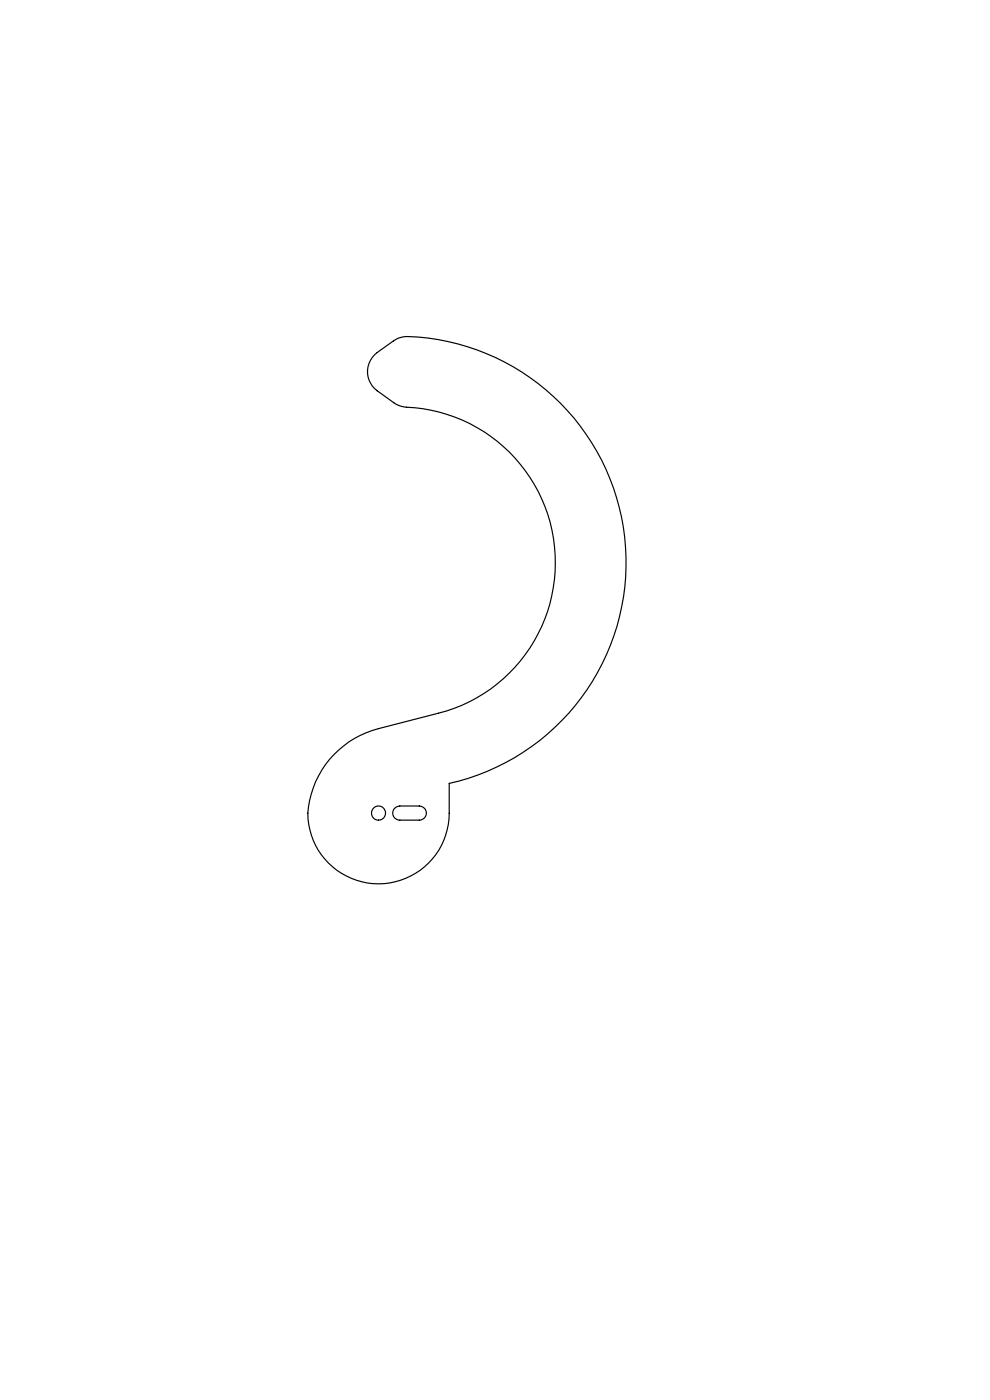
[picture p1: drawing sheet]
<svg xmlns="http://www.w3.org/2000/svg" width="210mm" height="297mm" viewBox="0 0 210 297" stroke-linecap="round" stroke-linejoin="round" font-family="sans-serif">
<g fill="none" stroke="#000" stroke-width=".25">
<path d="M79.5 75.2l4-2.9a5.2 5.2 0 0 1 3.1-.9 48 48 0 0 1 46 43.6 48 48 0 0 1-37.3 51.2v6.3a15 15 0 0 1-18.4 14.6 15 15 0 0 1-9.9-21.3 20.2 20.2 0 0 1 13.3-11.2l12.7-3.3a33 33 0 0 0 24.6-35.7 33 33 0 0 0-32.1-29.3l-1.6-.6-3.9-2.8a5 5 0 0 1-.5-7.7zM83.7 171.4l1.1-.4h4.1a1.5 1.5 0 0 1 1.6 1.5 1.5 1.5 0 0 1-1.6 1.5h-4.1a1.48 1.48 0 0 1-1.4-.9 1.48 1.48 0 0 1 .3-1.7z"/>
<circle cx="80.3" cy="172.5" r="1.49"/>
</g>
</svg>
